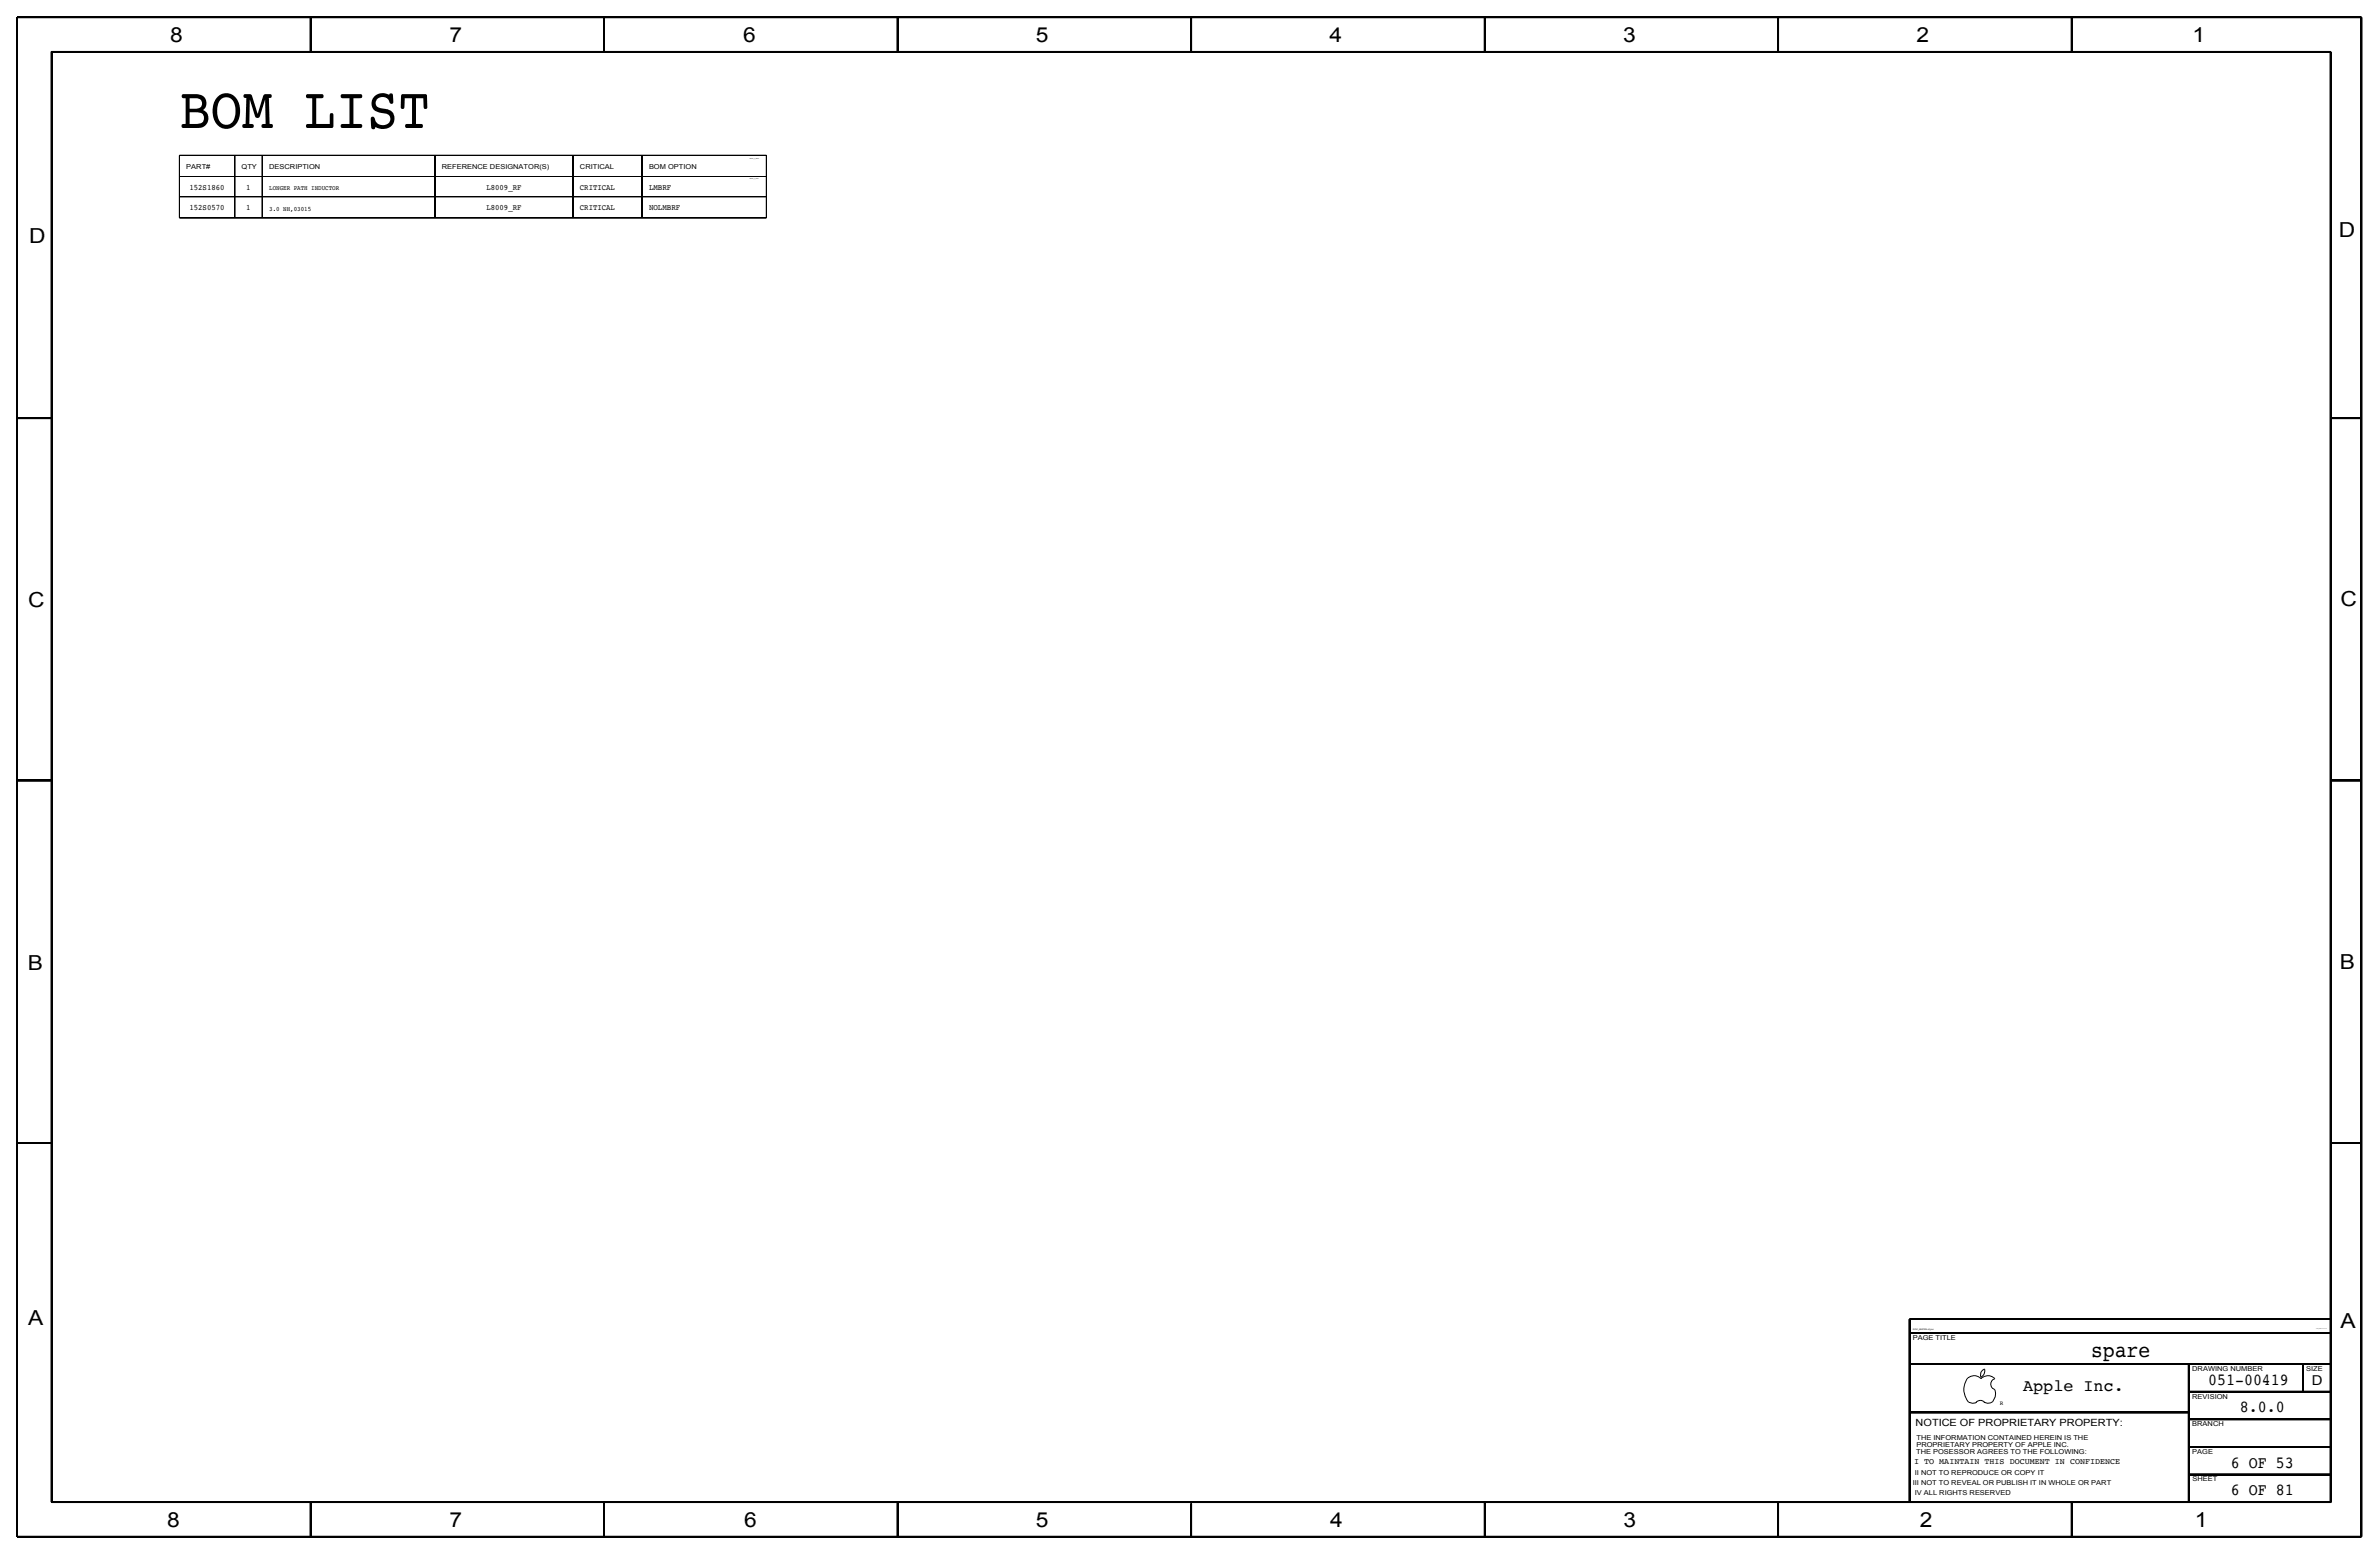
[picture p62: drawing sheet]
<svg xmlns="http://www.w3.org/2000/svg" width="875mm" height="572mm" viewBox="0 0 875 572" stroke-linecap="round" stroke-linejoin="round" font-family="sans-serif">
<defs><g id="words">
<text font-size="21.5" x="66" y="47.1">BOM LIST</text>
<text font-size="8.1" x="769.2" y="499.1">spare</text>
<g font-size="7.6">
<text x="62.5" y="15.5">8</text>
<text x="165.4" y="15.5">7</text>
<text x="273.3" y="15.5">6</text>
<text x="381" y="15.5">5</text>
<text x="489" y="15.5">4</text>
<text x="597" y="15.5">3</text>
<text x="704.9" y="15.5">2</text>
<text x="806.5" y="15.5">1</text>
<text x="10.7" y="89.5">D</text>
<text x="860.3" y="87.2">D</text>
<text x="10.4" y="223.3">C</text>
<text x="860.8" y="222.8">C</text>
<text x="10.2" y="356.7">B</text>
<text x="860.6" y="356.4">B</text>
<text x="10.4" y="487.5">A</text>
<text x="860.8" y="488.2">A</text>
<text x="61.5" y="561.7">8</text>
<text x="165.4" y="561.7">7</text>
<text x="273.8" y="561.6">6</text>
<text x="381" y="561.7">5</text>
<text x="489.2" y="561.7">4</text>
<text x="597.1" y="561.6">3</text>
<text x="706.2" y="561.7">2</text>
<text x="807.3" y="561.7">1</text>
</g>
<g font-size="6.2">
<text x="812.2" y="509.3">051-00419</text>
<text x="744.2" y="511.5">Apple Inc.</text>
<text x="823.9" y="519.4">8.0.0</text>
<text x="820.6" y="539.7">6 OF 53</text>
<text x="820.6" y="549.9">6 OF 81</text>
</g>
<text font-size="5" x="850.3" y="509.3">D</text>
<text font-size="3.7" x="704.6" y="524.5">NOTICE OF PROPRIETARY PROPERTY:</text>
<g font-size="3.1">
<text x="238.7" y="70">LMBRF</text>
<text x="238.7" y="77.4">NOLMBRF</text>
<text x="704.1" y="538.5">I TO MAINTAIN THIS DOCUMENT IN CONFIDENCE</text>
</g>
<g font-size="3">
<text x="69.7" y="69.9">152S1860</text>
<text x="90.6" y="69.9">1</text>
<text x="178.9" y="69.9">L8009_RF</text>
<text x="213.3" y="69.9">CRITICAL</text>
<text x="69.7" y="77.4">152S0570</text>
<text x="90.6" y="77.4">1</text>
<text x="178.9" y="77.4">L8009_RF</text>
<text x="213.3" y="77.4">CRITICAL</text>
</g>
<g font-size="2.5">
<text x="68.5" y="62.1">PART#</text>
<text x="88.9" y="62.1">QTY</text>
<text x="99" y="62.1">DESCRIPTION</text>
<text x="162.5" y="62.1">REFERENCE DESIGNATOR(S)</text>
<text x="213.3" y="62.1">CRITICAL</text>
<text x="238.7" y="62.1">BOM OPTION</text>
<text x="703.5" y="492.8">PAGE TITLE</text>
<text x="806.3" y="504.2">DRAWING NUMBER</text>
<text x="848.2" y="504.2">SIZE</text>
<text x="806.3" y="514.4">REVISION</text>
<text x="806.3" y="524.5">BRANCH</text>
<text x="704.9" y="532.1">PROPRIETARY PROPERTY OF APPLE INC.</text>
<text x="704.9" y="529.6">THE INFORMATION CONTAINED HEREIN IS THE</text>
<text x="704.8" y="534.7">THE POSESSOR AGREES TO THE FOLLOWING:</text>
<text x="806.3" y="534.7">PAGE</text>
<text x="704.3" y="542.3">II NOT TO REPRODUCE OR COPY IT</text>
<text x="806.4" y="544.8">SHEET</text>
<text x="703.5" y="546.1">III NOT TO REVEAL OR PUBLISH IT IN WHOLE OR PART</text>
<text x="704.3" y="549.9">IV ALL RIGHTS RESERVED</text>
</g>
<g font-size="2.4">
<text x="99" y="69.9">LONGER PATH INDUCTOR</text>
<text x="99" y="77.6">3.0 NH,03015</text>
</g>
<text font-size="2.2" x="735.5" y="516.8">R</text>
<text font-size=".9" x="703.5" y="489">SYNC_MASTER=Sync</text>
<g font-size=".4">
<text x="275.6" y="58.4">TABLE_5_HEAD</text>
<text x="275.6" y="65.7">TABLE_5_ITEM</text>
<text x="851.9" y="488.9">SYNC_DATE=05/17/2016</text>
</g>
</g></defs>
<g fill="none" stroke="#000" stroke-width=".37">
<path d="M86.3 57.2v22.9M96.5 57.2v22.9M160 57.2v22.9M210.8 57.2v22.9M236.2 57.2v22.9M66 64.9v-7.7v7.7v-7.7h215.9h-215.9h215.9v7.7M66 64.9h215.9M66 64.9v7.4M66 72.3h215.9M66 72.3v7.8v-7.8v7.8h215.9h-215.9h215.9v-7.8M281.9 64.9v7.4M724.1 515.6l.5 .2a2.67 2.67 0 0 0 2.5-.2"/>
<path d="M726.8 515.7a2.09 2.09 0 0 1 3.1 0M728.6 506.5a2.69 2.69 0 0 0 1.3-3 2.26 2.26 0 0 0-1.3 3M729.7 515.6l.4 .2a2.67 2.67 0 0 0 2.6-.2M733.7 511.1a4.5 4.5 0 0 1-1 4.6M733.8 511a2.08 2.08 0 0 1-1.6-2 2.08 2.08 0 0 1 1.6-2 3.5 3.5 0 0 0-5.2 0 3.5 3.5 0 0 0-3.9-.8 3.5 3.5 0 0 0-2.2 3.3 7.1 7.1 0 0 0 1.6 6.2"/>
</g>
<g fill="none" stroke="#000" stroke-width=".6" stroke-linecap="butt">
<path d="M6.3 6.4v558.7v-558.7h862.2h-862.2h862.2v558.7v-558.7v558.7h-862.2h862.2h-862.2zM19 19.1v533.4v-533.4h838.2h-838.2h838.2v533.4v-533.4v533.4h-838.2h838.2h-838.2zM114.3 6.4v12.7M222.2 6.4v12.7M330.2 6.4v12.7M438.1 6.4v12.7M546.1 6.4v12.7M654 6.4v12.7M762 6.4v12.7M6.3 153.8h12.7M857.2 153.8h11.3M6.3 287h12.7"/>
<path d="M857.2 287h11.3M6.3 420.4h12.7M857.2 420.4h11.3M702.4 490.2h154.8M702.4 490.2v62.3M857.2 485.1h-154.8h154.8h-154.8v5.1M702.4 519.4h102.6M702.4 501.6h154.8M805 501.6v50.9M805 511.8h52.2M847 501.6v10.2M805 522h52.2"/>
<path d="M805 532.1h52.2M114.3 552.5v12.6M222.2 552.5v12.6M330.2 552.5v12.6M438.1 553v12.1M546.1 552.5v12.6M654 552.5v12.6M762 552.5v12.6M805 542.3h52.2"/>
</g>
<use href="#words"/>
</svg>
